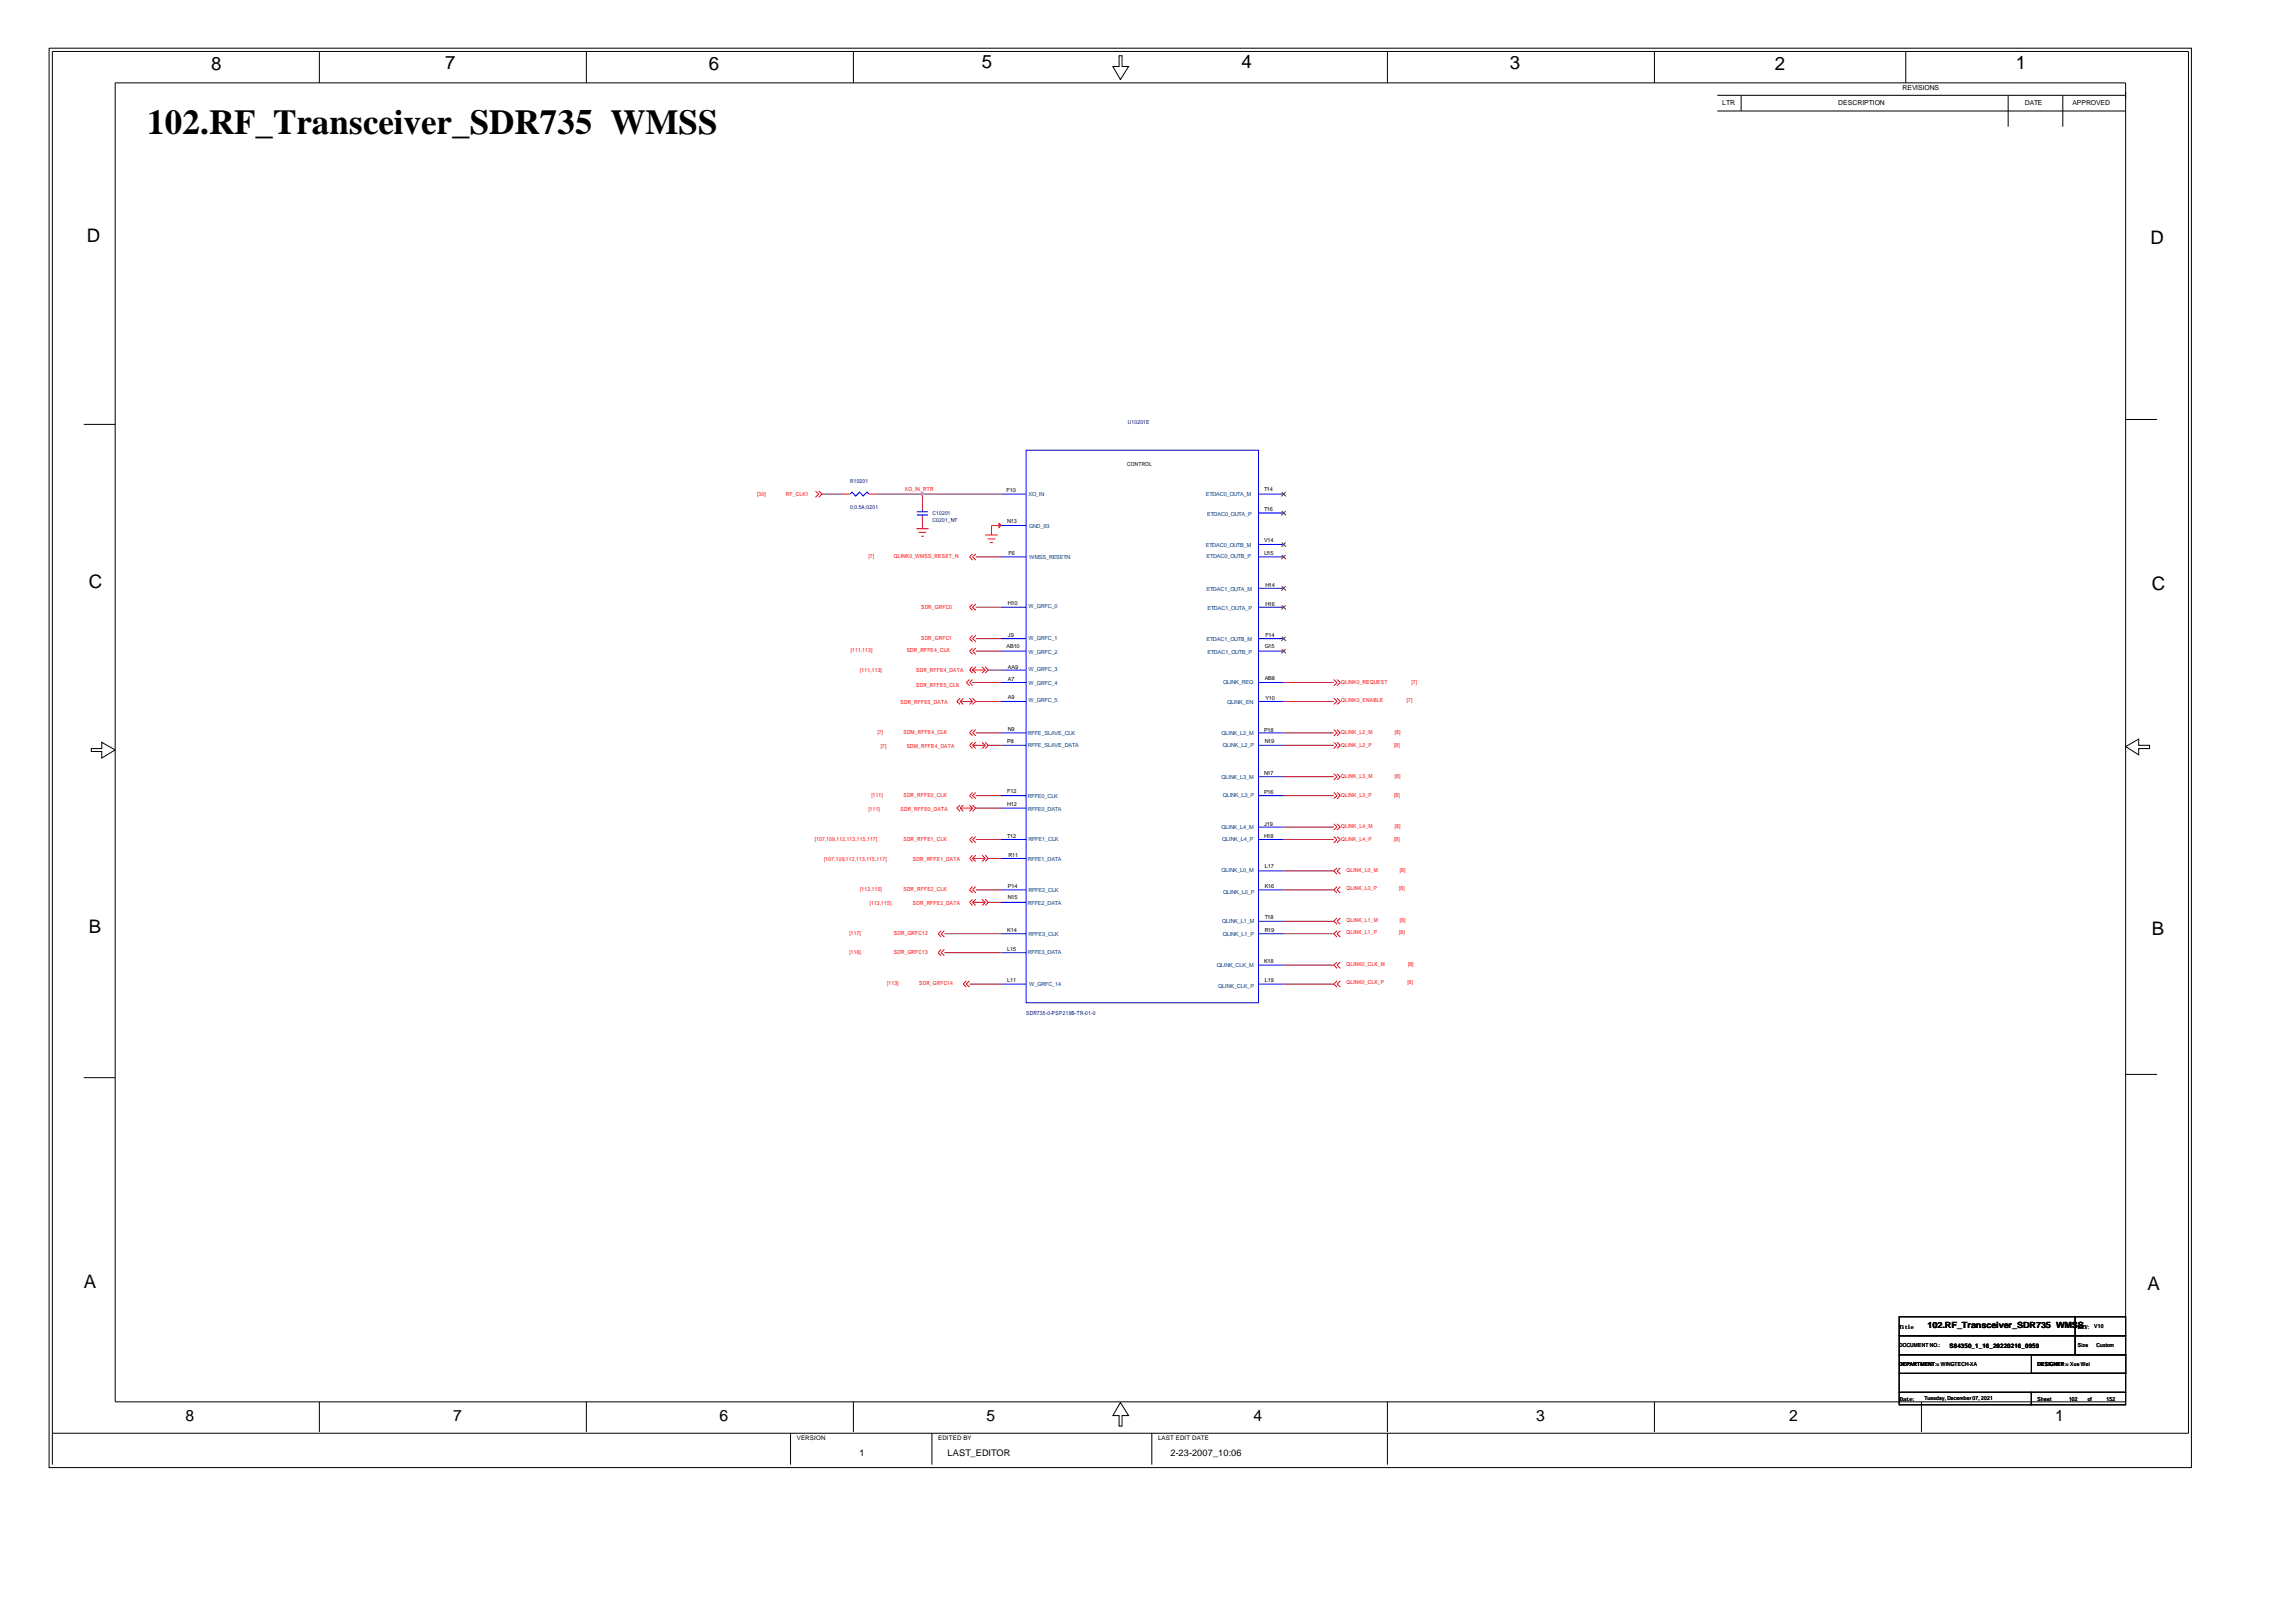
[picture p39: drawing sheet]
<svg xmlns="http://www.w3.org/2000/svg" width="297mm" height="210mm" viewBox="0 0 297 210" stroke-linecap="round" stroke-linejoin="round" font-family="sans-serif">
<defs><g id="words">
<text font-size="4.5" x="19" y="17.4">102.RF_Transceiver_SDR735 WMSS</text>
<g font-size="2.4">
<text x="27.3" y="9.1">8</text>
<text x="57.6" y="9">7</text>
<text x="91.7" y="9.1">6</text>
<text x="127" y="8.9">5</text>
<text x="160.6" y="8.9">4</text>
<text x="195.3" y="9">3</text>
<text x="229.6" y="9.1">2</text>
<text x="260.8" y="9">1</text>
<text x="11.2" y="31.3">D</text>
<text x="278.2" y="31.6">D</text>
<text x="11.5" y="76">C</text>
<text x="278.4" y="76.3">C</text>
<text x="11.5" y="120.7">B</text>
<text x="278.4" y="121">B</text>
<text x="10.8" y="166.7">A</text>
<text x="277.8" y="166.9">A</text>
</g>
<g font-size="2">
<text x="24" y="183.9">8</text>
<text x="58.6" y="183.9">7</text>
<text x="93.1" y="183.9">6</text>
<text x="127.6" y="183.9">5</text>
<text x="162.2" y="183.9">4</text>
<text x="198.8" y="183.9">3</text>
<text x="231.5" y="183.9">2</text>
<text x="265.9" y="183.9">1</text>
</g>
<g font-size="1.2">
<text x="111.2" y="188.4">1</text>
<text x="122.6" y="188.4">LAST_EDITOR</text>
<text x="151.4" y="188.4">2-23-2007_10:06</text>
</g>
<text font-size="1.1" x="249.4" y="171.8">102.RF_Transceiver_SDR735 WMSS</text>
<g font-size=".9">
<text x="246.1" y="11.6">REVISIONS</text>
<text x="222.8" y="13.6">LTR</text>
<text x="237.8" y="13.6">DESCRIPTION</text>
<text x="262" y="13.6">DATE</text>
<text x="268.1" y="13.6">APPROVED</text>
</g>
<g font-size=".8">
<text x="252.2" y="174.4">S84350_1_16_20220216_0959</text>
<text x="103.1" y="186.4">VERSION</text>
<text x="121.4" y="186.4">EDITED BY</text>
<text x="149.8" y="186.4">LAST EDIT DATE</text>
</g>
<g font-size=".7" fill="#000080">
<text x="145.9" y="54.9">U10201E</text>
<text x="110" y="62.5">R10201</text>
<text x="110" y="65.9">0;0.5A;0201</text>
<text x="120.6" y="66.6">C10201</text>
<text x="120.6" y="67.6">C0201_NF</text>
<text x="132.8" y="131.4">SDR735-0-PSP219B-TR-01-0</text>
</g>
<g font-size=".7" fill="#f00">
<text x="98" y="64.2">[30]</text>
<text x="101.7" y="64.2">RF_CLK1</text>
<text x="117.1" y="63.6">XO_IN_RTR</text>
<text x="112.4" y="72.2">[7]</text>
<text x="115.7" y="72.2">QLINK0_WMSS_RESET_N</text>
<text x="119.2" y="78.8">SDR_GRFC0</text>
<text x="119.2" y="82.9">SDR_GRFC1</text>
<text x="110.1" y="84.4">[111,113]</text>
<text x="111.3" y="87">[111,113]</text>
<text x="117.3" y="84.4">SDR_RFFE4_CLK</text>
<text x="118.5" y="88.9">SDR_RFFE5_CLK</text>
<text x="118.5" y="87">SDR_RFFE4_DATA</text>
<text x="173.5" y="88.5">QLINK0_REQUEST</text>
<text x="182.6" y="88.5">[7]</text>
<text x="113.5" y="95">[7]</text>
<text x="116.5" y="91.1">SDR_RFFE5_DATA</text>
<text x="116.9" y="95">SDM_RFFE4_CLK</text>
<text x="173.5" y="90.9">QLINK0_ENABLE</text>
<text x="173.5" y="95">QLINK_L2_M</text>
<text x="180.5" y="95">[8]</text>
<text x="182" y="90.9">[7]</text>
<text x="114" y="96.8">[7]</text>
<text x="117.3" y="96.8">SDM_RFFE4_DATA</text>
<text x="173.5" y="96.6">QLINK_L2_P</text>
<text x="173.5" y="100.7">QLINK_L3_M</text>
<text x="180.4" y="96.6">[8]</text>
<text x="180.5" y="100.7">[8]</text>
<text x="112.4" y="104.9">[111]</text>
<text x="112.7" y="103.1">[111]</text>
<text x="116.5" y="104.9">SDR_RFFE0_DATA</text>
<text x="116.9" y="103.1">SDR_RFFE0_CLK</text>
<text x="173.5" y="103.1">QLINK_L3_P</text>
<text x="173.5" y="107.2">QLINK_L4_M</text>
<text x="180.4" y="103.1">[8]</text>
<text x="180.5" y="107.2">[8]</text>
<text x="105.4" y="108.8">[107,109,112,113,115,117]</text>
<text x="106.6" y="111.4">[107,109,112,113,115,117]</text>
<text x="116.9" y="108.8">SDR_RFFE1_CLK</text>
<text x="118.1" y="111.4">SDR_RFFE1_DATA</text>
<text x="173.5" y="108.8">QLINK_L4_P</text>
<text x="174.2" y="112.8">QLINK_L0_M</text>
<text x="180.4" y="108.8">[8]</text>
<text x="181.1" y="112.8">[8]</text>
<text x="111.3" y="115.3">[113,115]</text>
<text x="112.5" y="117.1">[113,115]</text>
<text x="116.9" y="115.3">SDR_RFFE2_CLK</text>
<text x="118.1" y="117.1">SDR_RFFE2_DATA</text>
<text x="174.2" y="115.2">QLINK_L0_P</text>
<text x="174.2" y="119.3">QLINK_L1_M</text>
<text x="181" y="115.2">[8]</text>
<text x="181.1" y="119.3">[8]</text>
<text x="109.9" y="121">[117]</text>
<text x="109.9" y="123.4">[116]</text>
<text x="115.7" y="121">SDR_GRFC12</text>
<text x="115.7" y="123.4">SDR_GRFC13</text>
<text x="174.2" y="120.9">QLINK_L1_P</text>
<text x="174.2" y="125">QLINK0_CLK_M</text>
<text x="181" y="120.9">[8]</text>
<text x="182.2" y="125">[8]</text>
<text x="114.8" y="127.5">[113]</text>
<text x="118.9" y="127.5">SDR_GRFC14</text>
<text x="174.2" y="127.4">QLINK0_CLK_P</text>
<text x="182.1" y="127.4">[8]</text>
</g>
<g font-size=".7">
<text x="130.2" y="63.7">F10</text>
<text x="145.8" y="60.3">CONTROL</text>
<text x="163.5" y="63.5">T14</text>
<text x="130.3" y="67.7">N13</text>
<text x="130.5" y="71.8">F6</text>
<text x="163.5" y="66.1">T16</text>
<text x="163.5" y="70.2">V14</text>
<text x="163.5" y="71.8">U15</text>
<text x="163.7" y="76">H14</text>
<text x="130.2" y="83.8">AB10</text>
<text x="130.4" y="78.3">H10</text>
<text x="130.4" y="82.4">J9</text>
<text x="163.6" y="83.9">G15</text>
<text x="163.7" y="78.4">H16</text>
<text x="163.7" y="82.5">F14</text>
<text x="130.4" y="86.5">AA9</text>
<text x="130.4" y="88.1">A7</text>
<text x="163.6" y="88">AB8</text>
<text x="130.4" y="90.4">A9</text>
<text x="130.4" y="94.6">N9</text>
<text x="163.5" y="94.7">P18</text>
<text x="163.7" y="90.6">Y10</text>
<text x="130.3" y="96.2">P8</text>
<text x="163.5" y="100.3">N17</text>
<text x="163.6" y="96.1">N19</text>
<text x="130.3" y="102.6">F12</text>
<text x="130.3" y="104.3">H12</text>
<text x="163.5" y="102.8">P16</text>
<text x="163.5" y="106.9">J19</text>
<text x="130.3" y="108.4">T12</text>
<text x="130.5" y="110.9">R11</text>
<text x="163.5" y="108.4">H18</text>
<text x="163.6" y="112.4">L17</text>
<text x="130.4" y="114.9">P14</text>
<text x="130.4" y="116.3">N15</text>
<text x="163.6" y="114.9">K16</text>
<text x="163.6" y="119">T18</text>
<text x="130.3" y="120.6">K14</text>
<text x="130.3" y="123">L15</text>
<text x="163.5" y="124.6">K18</text>
<text x="163.6" y="120.6">R19</text>
<text x="130.3" y="127.1">L11</text>
<text x="163.6" y="127.1">L19</text>
<text x="245.7" y="171.9">Title</text>
<text x="268.8" y="171.9">REV: V10</text>
<text x="245.7" y="174.3">DOCUMENT NO.:</text>
<text x="245.7" y="176.8">DEPARTMENT</text>
<text x="245.7" y="176.8">DEPARTMENT:= WINGTECH-XA</text>
<text x="263.6" y="176.8">DESIGNER:= Xue Wei</text>
<text x="263.6" y="176.8">DESIGNER</text>
<text x="268.8" y="174.3">Size</text>
<text x="271.2" y="174.3">Custom</text>
<text x="245.8" y="181.3">Date:</text>
<text x="249" y="181.2">Tuesday, December 07, 2021</text>
<text x="263.6" y="181.3">Sheet</text>
<text x="267.7" y="181.3">102</text>
<text x="270.1" y="181.3">of</text>
<text x="272.5" y="181.3">152</text>
</g>
<g font-size=".7" fill="#004080">
<text x="133.1" y="64.2">XO_IN</text>
<text x="156" y="64.2">ETDAC0_OUTA_M</text>
<text x="133.1" y="68.3">GND_93</text>
<text x="156" y="70.8">ETDAC0_OUTB_M</text>
<text x="156.2" y="66.8">ETDAC0_OUTA_P</text>
<text x="133.1" y="72.3">WMSS_RESETN</text>
<text x="156.1" y="72.2">ETDAC0_OUTB_P</text>
<text x="156.1" y="76.5">ETDAC1_OUTA_M</text>
<text x="133.1" y="78.7">W_GRFC_0</text>
<text x="133.1" y="82.8">W_GRFC_1</text>
<text x="156.1" y="82.9">ETDAC1_OUTB_M</text>
<text x="156.2" y="78.9">ETDAC1_OUTA_P</text>
<text x="133.1" y="84.6">W_GRFC_2</text>
<text x="133.1" y="86.8">W_GRFC_3</text>
<text x="133.1" y="88.7">W_GRFC_4</text>
<text x="156.2" y="84.6">ETDAC1_OUTB_P</text>
<text x="158.2" y="88.5">QLINK_REQ</text>
<text x="133" y="95.1">RFFE_SLAVE_CLK</text>
<text x="133.1" y="90.9">W_GRFC_5</text>
<text x="158" y="95.1">QLINK_L2_M</text>
<text x="158.7" y="91.1">QLINK_EN</text>
<text x="133" y="96.7">RFFE_SLAVE_DATA</text>
<text x="158" y="100.9">QLINK_L3_M</text>
<text x="158.2" y="96.7">QLINK_L2_P</text>
<text x="133" y="103.3">RFFE0_CLK</text>
<text x="133" y="104.9">RFFE0_DATA</text>
<text x="158" y="107.2">QLINK_L4_M</text>
<text x="158.2" y="103.2">QLINK_L3_P</text>
<text x="133" y="111.5">RFFE1_DATA</text>
<text x="133.1" y="108.9">RFFE1_CLK</text>
<text x="158" y="112.9">QLINK_L0_M</text>
<text x="158.1" y="108.9">QLINK_L4_P</text>
<text x="133" y="117.1">RFFE2_DATA</text>
<text x="133.1" y="115.5">RFFE2_CLK</text>
<text x="158.1" y="119.4">QLINK_L1_M</text>
<text x="158.2" y="115.7">QLINK_L0_P</text>
<text x="133" y="123.5">RFFE3_DATA</text>
<text x="133.1" y="121.1">RFFE3_CLK</text>
<text x="157.4" y="125.2">QLINK_CLK_M</text>
<text x="158.2" y="121.1">QLINK_L1_P</text>
<text x="133.1" y="127.6">W_GRFC_14</text>
<text x="157.6" y="127.9">QLINK_CLK_P</text>
</g>
</g></defs>
<g fill="none" stroke="#000" stroke-width=".13">
<path d="M6.3 6.2h277.2v183.7h-277.2zM14.9 10.7h260.1v170.7h-260.1zM41.3 6.7v4M75.9 6.7v4M110.4 6.7v4M144.8 7.2h.4v1.4h.8l-1.1 1.7-.9-1.7h.8zM179.5 6.7v4M214 6.7v4M222.2 14.4h52.8M222.2 12.3h52.8M225.3 12.3v2.1M246.5 6.7v4"/>
<path d="M259.8 12.3v4.1M266.9 12.3v4.1M10.8 54.9h4.1M275 54.3h4.1M11.8 96.9h1.4v-.8l1.7 .9-1.7 1.1v-.8h-1.4zM275 96.6l1.7-1v.8h1.4v.5h-1.4v.8zM10.8 139.5h4.1M275 139h4.1M245.7 170.4h22.8v2.5h-22.8zM245.7 172.9h22.8v2.4h-22.8zM245.7 177.7h29.3v2.5h-29.3zM245.7 175.3h29.3v2.4h-29.3z"/>
<path d="M262.8 175.3h12.2v2.4h-12.2zM268.5 170.4h6.5v2.5h-6.5zM268.5 172.9h6.5v2.4h-6.5zM6.8 185.5h276.3v-178.8h-276.3v182.8M41.3 181.4v3.9M75.9 181.4v3.9M102.3 185.5v4M110.4 181.4v3.9M120.6 185.5v4M144.9 181.5l1.1 1.7h-.8v1.3h-.4v-1.3h-.8zM149 185.5v4M179.5 181.4v3.9"/>
<path d="M179.5 185.5v4M214 181.4v3.9M245.7 180.2h17.1v1.6h-17.1zM248.6 181.4v3.9M262.8 180.2h12.2v1.6h-12.2z"/>
</g>
<g fill="none" stroke="#f00" stroke-width=".13">
<path d="M105.5 63.6l.4 .3-.4 .5M105.9 63.6l.4 .3-.4 .5M109.2 63.9h.8M112.4 63.9h.8M118.5 68.4h1.6M118.8 68.9h1M119.2 69.4h.3M119.3 65.2v.8M119.3 66.8v1.6M125.8 71.7l-.4 .4 .4 .4M125.8 78.2l-.4 .4 .4 .4M126.2 71.7l-.4 .4 .4 .4"/>
<path d="M126.2 78.2l-.4 .4 .4 .4M127.5 69.2h1.6M127.8 69.7h1M128.1 70.2h.3M128.3 68.4v.8M124.2 90.8l.4 .4M124.2 90.8h1.6M124.2 90.4l-.4 .4 .4 .4M124.6 90.4l-.4 .4M125.4 87.9l-.4 .4 .4 .4M125.4 90.4l.4 .4M125.8 90.4l.4 .4-.4 .4"/>
<path d="M125.8 94.4l-.4 .4 .4 .4M125.8 96.1l-.4 .3 .4 .5M125.8 87.9l-.4 .4 .4 .4M125.8 83.9l-.4 .4 .4 .4M125.8 86.3l-.4 .4 .4 .4M125.8 82.2l-.4 .4 .4 .4M125.8 96.4l.4 .5M125.8 96.4h1.7M125.8 90.8l-.4 .4M125.8 86.7l.4 .4M125.8 86.7h1.7M126.2 94.4l-.4 .4 .4 .4"/>
<path d="M126.2 96.1l-.4 .3M126.2 83.9l-.4 .4 .4 .4M126.2 86.3l-.4 .4M126.2 82.2l-.4 .4 .4 .4M127 96.1l.5 .3M127 86.3l.5 .4M127.5 96.1l.3 .3-.3 .5M127.5 86.3l.3 .4-.3 .4M127.5 96.4l-.5 .5M127.5 86.7l-.5 .4M172.6 87.9l.4 .4-.4 .4M172.6 90.4l.4 .4-.4 .4"/>
<path d="M172.6 94.4l.4 .4-.4 .4M172.6 96.1l.4 .3-.4 .5M173 87.9l.4 .4-.4 .4M173 90.4l.4 .4-.4 .4M173 94.4l.4 .4-.4 .4M173 96.1l.4 .3-.4 .5M124.2 104.6l.4 .4M124.2 104.6h1.6M124.2 104.2l-.4 .4 .4 .4M124.6 104.2l-.4 .4M125.4 104.2l.4 .4M125.8 104.2l.4 .4-.4 .4"/>
<path d="M125.8 102.5l-.4 .5 .4 .3M125.8 108.3l-.4 .3 .4 .5M125.8 110.7l-.4 .4 .4 .4M125.8 114.7l-.4 .5 .4 .3M125.8 116.4l-.4 .4 .4 .4M125.8 104.6l-.4 .4M125.8 111.1l.4 .4M125.8 111.1h1.7M125.8 116.8l.4 .4M125.8 116.8h1.7M126.2 102.5l-.4 .5 .4 .3M126.2 108.3l-.4 .3 .4 .5"/>
<path d="M126.2 110.7l-.4 .4M126.2 114.7l-.4 .5 .4 .3M126.2 116.4l-.4 .4M127 110.7l.5 .4M127 116.4l.5 .4M127.5 110.7l.3 .4-.3 .4M127.5 116.4l.3 .4-.3 .4M127.5 111.1l-.5 .4M127.5 116.8l-.5 .4M172.6 100.1l.4 .4-.4 .4M172.6 102.5l.4 .5-.4 .3M172.6 106.6l.4 .4-.4 .4"/>
<path d="M172.6 108.3l.4 .3-.4 .5M173 100.1l.4 .4-.4 .4M173 102.5l.4 .5-.4 .3M173 106.6l.4 .4-.4 .4M173 108.3l.4 .3-.4 .5M173 112.3l-.4 .4 .4 .4M173 114.7l-.4 .5 .4 .3M173 118.8l-.4 .4 .4 .4M173.4 112.3l-.4 .4 .4 .4M173.4 114.7l-.4 .5 .4 .3M173.4 118.8l-.4 .4 .4 .4M121.8 120.5l-.4 .3 .4 .5"/>
<path d="M121.8 122.9l-.4 .4 .4 .4M122.2 120.5l-.4 .3 .4 .5M122.2 122.9l-.4 .4 .4 .4M125 126.9l-.4 .5 .4 .3M125.4 126.9l-.4 .5 .4 .3M173 120.5l-.4 .3 .4 .5M173 124.5l-.4 .4 .4 .4M173 126.9l-.4 .5 .4 .3M173.4 120.5l-.4 .3 .4 .5M173.4 124.5l-.4 .4 .4 .4M173.4 126.9l-.4 .5 .4 .3"/>
</g>
<g fill="none" stroke="#00f" stroke-width=".13">
<path d="M132.8 58.3h30v71.5h-30zM110 63.9l.2-.2 .5 .5 .5-.5 .5 .5 .5-.5 .2 .2M118.6 66.2h1.5M118.6 66.6h1.5M119.3 66v.2M119.3 66.6v.2M129.5 63.9h3.3M129.5 68h3.3M129.5 72.1h3.3M129.5 78.6h3.3M162.8 63.9h3.3M162.8 72.1h3.3"/>
<path d="M162.8 78.6h3.3M162.8 66.4h3.3M162.8 70.5h3.3M162.8 76.1h3.3M129.5 82.6h3.3M129.5 84.3h3.3M129.5 86.7h3.3M129.5 88.3h3.3M129.5 90.8h3.3M129.5 94.8h3.3M129.5 96.4h3.3M162.8 82.6h3.3"/>
<path d="M162.8 84.3h3.3M162.8 88.3h3.3M162.8 90.8h3.3M162.8 94.8h3.3M162.8 96.4h3.3M129.5 103h3.3M129.5 104.6h3.3M129.5 108.6h3.3M129.5 111.1h3.3M129.5 115.2h3.3M129.5 116.8h3.3M162.8 103h3.3"/>
<path d="M162.8 108.6h3.3M162.8 115.2h3.3M162.8 100.5h3.3M162.8 107h3.3M162.8 112.7h3.3M162.8 119.2h3.3M129.5 120.8h3.3M129.5 123.3h3.3M129.5 127.4h3.3M162.8 120.8h3.3M162.8 127.4h3.3M162.8 124.9h3.3"/>
</g>
<path d="M129.2 67.7l.3 .3-.3 .3z" fill-rule="evenodd" fill="#f00" stroke="#f00" stroke-width=".13"/>
<g fill="none" stroke="#804000" stroke-width=".13">
<path d="M165.8 63.7l.6 .5M165.8 66.1l.6 .6M165.8 70.2l.6 .6M165.8 71.8l.6 .6M165.8 75.9l.6 .5M165.8 78.3l.6 .6M166.3 63.7l-.5 .5M166.3 66.1l-.5 .6M166.3 70.2l-.5 .6M166.3 71.8l-.5 .6M166.3 75.9l-.5 .5M166.3 78.3l-.5 .6"/>
<path d="M165.8 82.4l.6 .5M165.8 84l.6 .6M166.3 82.4l-.5 .5M166.3 84l-.5 .6"/>
</g>
<g fill="none" stroke="#800040" stroke-width=".13">
<path d="M106.3 63.9h2.9M113.2 63.9h6.1M126.2 72.1h3.3M126.2 78.6h3.3M129.5 68h-1.2v.4M129.5 63.9h-10.2v1.3M125.8 88.3h3.7M126.2 90.8h3.3M126.2 94.8h3.3M126.2 84.3h3.3M126.2 82.6h3.3M127.8 96.4h1.7"/>
<path d="M127.8 86.7h1.7M166.1 88.3h6.5M166.1 90.8h6.5M166.1 94.8h6.5M166.1 96.4h6.5M126.2 103h3.3M126.2 108.6h3.3M126.2 115.2h3.3M126.2 104.6h3.3M127.8 111.1h1.7M127.8 116.8h1.7M166.1 100.5h6.5"/>
<path d="M166.1 103h6.5M166.1 107h6.5M166.1 108.6h6.5M166.1 112.7h6.5M166.1 115.2h6.5M166.1 119.2h6.5M122.2 120.8h7.3M122.2 123.3h7.3M125.4 127.4h4.1M166.1 120.8h6.5M166.1 124.9h6.5M166.1 127.4h6.5"/>
</g>
<g fill="#f0f" stroke="#f0f" stroke-width=".13">
<path d="M119.2 63.8h.2v.2h-.2z" fill-rule="evenodd"/>
<path d="M119.2 63.8h.2v.2h-.2z" fill-rule="evenodd"/>
</g>
<use href="#words"/>
</svg>
